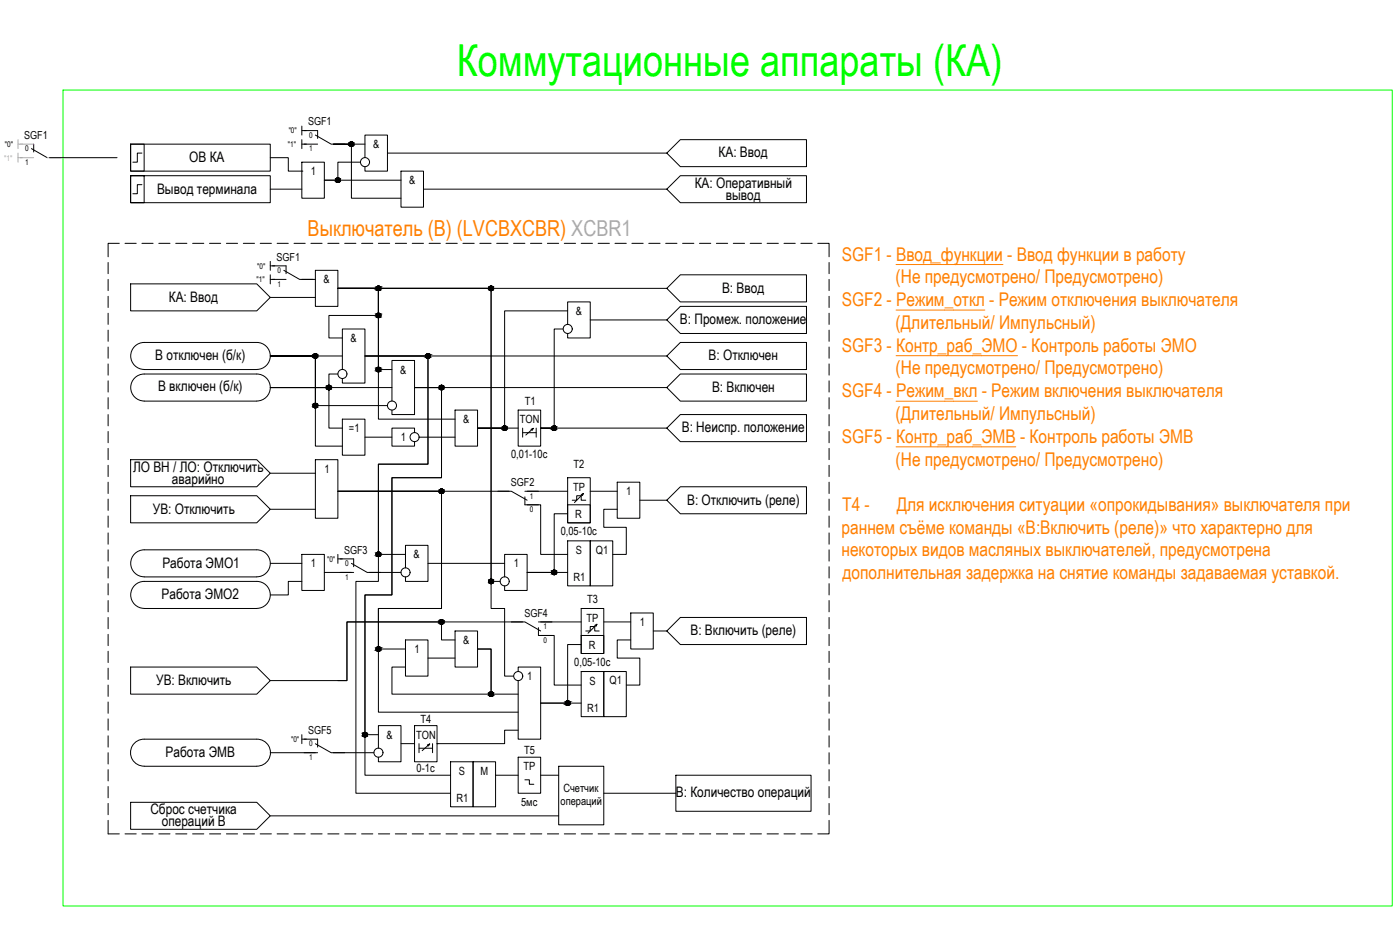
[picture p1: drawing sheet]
<svg xmlns="http://www.w3.org/2000/svg" width="582mm" height="388mm" viewBox="0 0 582 388" stroke-linecap="round" stroke-linejoin="round" font-family="sans-serif">
<defs><g id="words">
<text font-size="18.3" fill="#0f0" x="189.9" y="31.8">Коммутационные аппараты (КА)</text>
<text font-size="9.2" fill="#ff7f00" x="127.9" y="97.9">Выключатель (В) (LVCBXCBR) XCBR1</text>
<g font-size="7.9" fill="#ff7f00">
<text x="350.1" y="108.3">SGF1 - Ввод_функции - Ввод функции в работу</text>
<text x="372.4" y="117.7">(Не предусмотрено/ Предусмотрено)</text>
<text x="350.1" y="127.2">SGF2 - Режим_откл - Режим отключения выключателя</text>
<text x="372.4" y="136.7">(Длительный/ Импульсный)</text>
<text x="350.1" y="146.2">SGF3 - Контр_раб_ЭМО - Контроль работы ЭМО</text>
<text x="372.4" y="155.6">(Не предусмотрено/ Предусмотрено)</text>
<text x="350.1" y="165.1">SGF4 - Режим_вкл - Режим включения выключателя</text>
<text x="372.4" y="174.5">(Длительный/ Импульсный)</text>
<text x="350.1" y="184.1">SGF5 - Контр_раб_ЭМВ - Контроль работы ЭМВ</text>
<text x="372.4" y="193.5">(Не предусмотрено/ Предусмотрено)</text>
<text x="350.2" y="212.3">Т4 -</text>
<text x="372.9" y="212.3">Для исключения ситуации «опрокидывания» выключателя при</text>
<text x="350" y="221.7">раннем съёме команды «В:Включить (реле)» что характерно для</text>
<text x="349.9" y="231.1">некоторых видов масляных выключателей, предусмотрена</text>
<text x="350.4" y="240.5">дополнительная задержка на снятие команды задаваемая уставкой.</text>
</g>
<g font-size="6">
<text x="298.8" y="65.5">КА: Ввод</text>
<text x="78.7" y="67.4">ОВ КА</text>
<text x="288.9" y="77.9">КА: Оперативный</text>
<text x="65.3" y="80.4">Вывод терминала</text>
<text x="301.8" y="83">вывод</text>
<text x="70.2" y="125.4">КА: Ввод</text>
<text x="300.3" y="121.7">В: Ввод</text>
<text x="282.7" y="134.8">В: Промеж. положение</text>
<text x="64.6" y="149.5">В отключен (б/к)</text>
<text x="294.7" y="149.8">В: Отключен</text>
<text x="65.7" y="162.7">В включен (б/к)</text>
<text x="296.1" y="162.9">В: Включен</text>
<text x="283.5" y="179.8">В: Неиспр. положение</text>
<text x="55.3" y="196">ЛО ВН / ЛО: Отключить</text>
<text x="71.5" y="201">аварийно</text>
<text x="285.7" y="209.8">В: Отключить (реле)</text>
<text x="63.5" y="213.5">УВ: Отключить</text>
<text x="67.5" y="236">Работа ЭМО1</text>
<text x="67.2" y="249.1">Работа ЭМО2</text>
<text x="287.1" y="264.1">В: Включить (реле)</text>
<text x="64.9" y="284.7">УВ: Включить</text>
<text x="68.8" y="314.7">Работа ЭМВ</text>
<text x="281.1" y="331.3">В: Количество операций</text>
<text x="62.5" y="338.4">Сброс счетчика</text>
<text x="67.3" y="343.5">операций В</text>
</g>
<g font-size="4.7">
<text x="155.1" y="61.6">&amp;</text>
<text x="129.3" y="72.8">1</text>
<text x="170.1" y="76.5">&amp;</text>
<text x="134.5" y="117.8">&amp;</text>
<text x="239.4" y="130.9">&amp;</text>
<text x="145.8" y="142.2">&amp;</text>
<text x="166.4" y="155.2">&amp;</text>
<text x="218.2" y="168.4">T1</text>
<text x="145.1" y="179.6">=1</text>
<text x="192.6" y="175.9">&amp;</text>
<text x="216.2" y="175.9">TON</text>
<text x="166.8" y="183.4">1</text>
<text x="212.6" y="190.5">0,01-10с</text>
<text x="134.9" y="196.5">1</text>
<text x="238.5" y="194.6">T2</text>
<text x="238.3" y="204">TP</text>
<text x="260.4" y="205.9">1</text>
<text x="239.2" y="215.2">R</text>
<text x="233.2" y="222.4">0,05-10с</text>
<text x="172" y="232.1">&amp;</text>
<text x="239.5" y="230.2">S</text>
<text x="247.8" y="230.1">Q1</text>
<text x="129.3" y="235.8">1</text>
<text x="213.6" y="235.8">1</text>
<text x="238.5" y="241.5">R1</text>
<text x="244.2" y="250.8">T3</text>
<text x="243.9" y="258.3">TP</text>
<text x="266.1" y="260.2">1</text>
<text x="192.6" y="267.7">&amp;</text>
<text x="244.9" y="269.6">R</text>
<text x="172.4" y="271.4">1</text>
<text x="238.8" y="276.7">0,05-10с</text>
<text x="219.2" y="282.7">1</text>
<text x="245.1" y="284.6">S</text>
<text x="253.4" y="284.4">Q1</text>
<text x="244.1" y="295.8">R1</text>
<text x="174.8" y="300.5">T4</text>
<text x="160.7" y="307.1">&amp;</text>
<text x="173.1" y="307.1">TON</text>
<text x="217.9" y="313.6">T5</text>
<text x="173.2" y="321.1">0-1с</text>
<text x="190.8" y="322">S</text>
<text x="199.8" y="322">М</text>
<text x="217.7" y="320.2">TP</text>
<text x="234.3" y="329.1">Счетчик</text>
<text x="189.8" y="333.3">R1</text>
<text x="216.7" y="335.1">5мс</text>
<text x="233.1" y="334.7">операций</text>
</g>
<g font-size="4.6">
<text x="128.1" y="52.2">SGF1</text>
<text x="10.1" y="57.8">SGF1</text>
<text x="115" y="108.4">SGF1</text>
<text x="212.4" y="202.1">SGF2</text>
<text x="143.1" y="230.2">SGF3</text>
<text x="218.1" y="256.4">SGF4</text>
<text x="128.1" y="305.1">SGF5</text>
</g>
<g font-size="3.3">
<text x="120.1" y="55.5">&quot;0&quot;</text>
<text x="128.5" y="57.3">0</text>
<text x="2" y="61.1">&quot;0&quot;</text>
<text x="10.5" y="63">0</text>
<text x="119.8" y="61.3">&quot;1&quot;</text>
<text x="128.5" y="63">1</text>
<text x="10.5" y="68.6">1</text>
<text x="107" y="111.7">&quot;0&quot;</text>
<text x="115.4" y="113.5">0</text>
<text x="106.7" y="117.4">&quot;1&quot;</text>
<text x="115.4" y="119.2">1</text>
<text x="220.3" y="207.2">1</text>
<text x="220.3" y="212.9">0</text>
<text x="136" y="233.4">&quot;0&quot;</text>
<text x="143.5" y="235.3">0</text>
<text x="143.5" y="241">1</text>
<text x="226" y="261.5">1</text>
<text x="226" y="267.2">0</text>
<text x="121" y="308.4">&quot;0&quot;</text>
<text x="128.5" y="310.3">0</text>
<text x="128.5" y="315.9">1</text>
</g>
<text font-size="3.3" fill="#f0f" x="1.7" y="66.9">&quot;1&quot;</text>
</g></defs>
<!-- layer: 0 -->
<g fill="none" stroke="#000" stroke-width=".42">
<path d="M54.3 59.9h58.1v11.2h-58.1zM54.3 59.9h5.6v11.2h-5.6zM125.5 52.4v3.7M125.5 58v3.8M125.5 54.3h1.9M125.5 59.9h1.9M151.8 59.9h-13.2h7.5v22.5h20.7M20.6 65.5h28.1M54.3 73v11.2h5.6v-11.2h-5.6h58.1v11.2h-58.1zM59 63.6h-1.9v3.8h-1.9M59 76.8h-1.9v3.7h-1.9M112.4 65.5h7.5v5.6h5.6"/>
<path d="M112.4 78.6h13.1M125.5 71.1h.1M125.5 67.4h9.4v15h-9.4zM149.9 67.4h-9.4v7.5h-5.6h31.9M151.8 65.5v-9.4h9.3v15h-9.3v-1.8M161.1 63.6h116.2M166.8 71.1h9.3v15h-9.3zM176.1 78.6h101.2M277.3 63.6l5.6-5.6h52.5v11.3h-52.5zM277.3 78.6l5.6-5.6h52.5v11.2h-52.5zM45 109.1v4.7M45 116.1v4.7"/>
<path d="M49.6 101.1h-4.6v5.6M52 101.1h4.6M54.3 118h52.5l5.6 5.6-5.6 5.6h-52.5zM59 101.1h4.7M66 101.1h4.7M73.1 101.1h4.6M80.1 101.1h4.7M87.1 101.1h4.7M94.1 101.1h4.7M101.2 101.1h4.6M108.2 101.1h4.7M112.4 108.6v3.8"/>
<path d="M112.4 114.2v3.8M112.4 110.5h1.9M112.4 116.1h1.9M115.2 101.1h4.7M122.3 101.1h4.6M125.5 116.1h5.6M129.3 101.1h4.6M131.1 112.4h9.4v14.9h-9.4zM136.3 101.1h4.7M140.5 119.9h63.7v121.7h3.8M140.5 119.9h63.7v133h5.6v28.1h3.8M140.5 119.9h16.9v11.2h-20.6v9.4h5.6"/>
<path d="M140.5 119.9h16.9v33.7h5.6M140.5 119.9h16.9v54.3h31.8M140.5 119.9h136.8M143.3 101.1h4.7M150.4 101.1h4.6M157.4 101.1h4.7M164.4 101.1h4.7M171.4 101.1h4.7M178.4 101.1h4.7M185.5 101.1h4.7M192.5 101.1h4.7M199.5 101.1h4.7"/>
<path d="M206.5 101.1h4.7M213.6 101.1h4.7M220.6 101.1h4.7M227.6 101.1h4.7M234.7 101.1h4.7M241.7 101.1h4.7M248.7 101.1h4.7M255.7 101.1h4.7M262.8 101.1h4.7M269.8 101.1h4.7M276.8 101.1h4.7M277.3 119.9l5.6-5.7h52.5v11.3h-52.5z"/>
<path d="M283.8 101.1h4.7M290.9 101.1h4.7M297.9 101.1h4.7M304.9 101.1h4.7M312 101.1h4.7M319 101.1h4.7M326 101.1h4.7M333 101.1h4.7M340.1 101.1h4.7v5.6M344.8 109.1v4.7M344.8 116.1v4.7M45 123.2v4.6"/>
<path d="M45 130.2v4.6M45 137.2v4.7M112.4 123.6h18.7M234.2 136.7h-3.7v41.2h-5.7h52.5M236.1 134.8v-9.3h9.3v15h-9.3v-1.9M236.1 129.2h-26.3v48.7h-11.2h16.9M245.4 133h31.9M277.3 133l5.6-5.7h52.5v11.3h-52.5zM344.8 123.2v4.6M344.8 130.2v4.6M344.8 137.2v4.7M45 144.2v4.7"/>
<path d="M45 151.3v4.6M45 158.3v4.6M56 144l2.2-1.4 1.7-.3h46.9a5.6 5.6 0 0 1 5.6 5.6 5.6 5.6 0 0 1-5.6 5.6h-46.8a5.6 5.6 0 0 1-5.2-3.4 5.6 5.6 0 0 1 1.2-6.1zM112.4 148h30M140.5 155.5h-3.7v5.6h-24.4h50.6M142.4 153.6v-16.9h9.4v22.5h-9.4v-1.9M151.8 148h26.2v44.9h-20.6v48.7h-9.4v88.1h39.4M151.8 148h26.2v44.9h-20.6v37.5h11.2M151.8 148h125.5M277.3 148l5.6-5.7h52.5v11.3h-52.5zM344.8 144.2v4.7M344.8 151.3v4.6"/>
<path d="M344.8 158.3v4.6M45 165.3v4.7M45 172.3v4.7M45 179.3v4.7M59.9 166.7h46.9M60 166.7a5.6 5.6 0 0 1-5.6-5.6 5.6 5.6 0 0 1 5.5-5.6h46.9a5.6 5.6 0 0 1 5.6 5.6 5.6 5.6 0 0 1-5.6 5.6M112.4 161.1h24.4v16.8h5.6M142.4 174.2h9.4v15h-9.4zM161.1 168.6h-30v-20.6h-18.7h18.7v37.4h11.3M163 166.7v-16.9h9.4v22.5h-9.4v-1.9M172.4 161.1h11.2v37.4h-20.6v48.8h-11.2v74.9h35.6M172.4 179.8v-1.9h-9.4v7.5h9.4v-1.8"/>
<path d="M172.4 161.1h11.2v37.4h-20.6v48.8h-11.2v58.1h5.6M172.4 161.1h104.9M189.2 170.4h9.4v15h-9.4zM215.5 170.4h9.3v15h-9.3zM217.3 177.9v3.8M217.3 179.8h5.7M220.8 178.4l1-.4-3.1 2.8M221.8 178l-.5 .9M223 177.9v3.8M224.8 177.9h.1M277.3 161.1l5.6-5.6h52.5v11.2h-52.5zM277.3 177.9l5.6-5.6h52.5v11.3h-52.5z"/>
<path d="M344.8 165.3v4.7M344.8 172.3v4.7M344.8 179.3v4.7M45 186.4v4.7M45 193.4v4.7M54.3 191.1h52.5l5.6 5.6-5.6 5.6h-52.5zM112.4 196.7h18.7M131.1 191.1h9.4v24.3h-9.4zM151.8 181.7h11.2M174.2 181.7h15M236.1 198.5h9.3v18.8h-9.3zM344.8 186.4v4.7"/>
<path d="M344.8 193.4v4.7M45 200.4v4.7M45 207.4v4.7M45 214.5v4.7M54.3 206h52.5l5.6 5.7-5.6 5.6h-52.5zM112.4 211.7h18.7M140.5 204.2h43.1v48.7h-26.2v16.9h11.2M140.5 204.2h43.1v48.7h-26.2v43.1h58.1M140.5 204.2h71.2M219.2 209.8h5.6v20.6h11.3M219.2 204.2h16.9M236.1 209.8h9.3v7.5h-9.3z"/>
<path d="M236.1 213.5h-5.6v24.4h-11.3h16.9M238 207.9h1.8v-1.9h1.9v1.9h1.9M241.7 205.6l.9-.5-.4 .9M242.6 205.1l-3.7 3.8M245.4 204.2h11.3M256.7 211.7h-5.6v7.5h9.3v11.2h-5.6M256.7 200.4h9.4v15h-9.4zM266.1 207.9h11.2M277.3 207.9l5.6-5.6h52.5v11.2h-52.5zM344.8 200.4v4.7M344.8 207.4v4.7M344.8 214.5v4.7"/>
<path d="M45 221.5v4.7M45 228.5v4.7M45 235.5v4.7M56 230.2l2.2-1.4 1.7-.3h46.9a5.6 5.6 0 0 1 5.6 5.6 5.6 5.6 0 0 1-5.6 5.6h-46.8a5.6 5.6 0 0 1-5.2-3.4 5.6 5.6 0 0 1 1.2-6.1zM112.4 234.2h13.1M125.5 230.4h9.4v15h-9.4zM134.9 237.9h11.2M140.5 230.4v3.8M140.5 232.3h1.9M153.6 237.9h13.2M168.6 236v-9.3h9.4v14.9h-9.4v-1.8M178 234.2h31.8"/>
<path d="M209.8 239.8v-9.4h9.4v15h-9.4v-1.9M236.1 224.8h9.3v18.7h-9.3zM245.4 224.8h9.4v18.7h-9.4zM344.8 221.5v4.7M344.8 228.5v4.7M344.8 235.5v4.7M45 242.6v4.7M45 249.6v4.7M45 256.6v4.7M59.9 252.9h46.9M60 252.9a5.6 5.6 0 0 1-5.6-5.6 5.6 5.6 0 0 1 5.5-5.7h46.9a5.6 5.6 0 0 1 5.6 5.7 5.6 5.6 0 0 1-5.6 5.6M125.5 241.6h-5.6v5.7h-7.5"/>
<path d="M217.3 258.5h-73v24.4h-31.9M224.8 258.5h16.9M241.7 252.9h9.4v18.7h-9.4zM247.3 259.9l.9-.4-.4 .9M248.2 259.5l-3.7 3.7M251.1 258.5h11.2M262.3 254.8h9.4v15h-9.4zM344.8 242.6v4.7M344.8 249.6v4.7M344.8 256.6v4.7M45 263.7v4.7M45 270.7v4.7"/>
<path d="M45 277.7v4.7M54.3 277.2h52.5l5.6 5.7-5.6 5.6h-52.5zM168.6 277.2h-5.6v11.3h41.2v-18.7h-5.6h5.6v18.7h11.3M168.6 266h9.4v15h-9.4zM178 273.5h11.2M189.2 266h-5.6v-7.5h-39.3v24.4h-3.8M189.2 262.3h9.4v14.9h-9.4zM215.5 279.1v-1.9h9.3v30h-9.3v-24.3M224.8 264.1h5.7v20.6h11.2M241.7 264.1h9.4v7.5h-9.4zM241.7 267.9h-5.6v24.3h-11.3h16.9M241.7 279.1h9.4v18.8h-9.4z"/>
<path d="M243.6 262.3h1.8v-1.9h1.9v1.9h1.9M251.1 279.1h9.3v18.8h-9.3zM262.3 266h-5.6v7.5h9.4v11.2h-5.7M271.7 262.3h5.6M277.3 262.3l5.6-5.7h52.5v11.3h-52.5zM344.8 263.7v4.7M344.8 270.7v4.7M344.8 277.7v4.7M45 284.7v4.7M45 291.8v4.7M45 298.8v4.7M344.8 284.7v4.7"/>
<path d="M344.8 291.8v4.7M344.8 298.8v4.7M45 305.8v4.7M45 312.8v4.7M45 319.9v4.7M56 308.8l1.8-1.2 2.1-.4h46.9a5.6 5.6 0 0 1 5.7 5.6 5.6 5.6 0 0 1-5.7 5.6h-46.8a5.6 5.6 0 0 1-5.3-3.4 5.6 5.6 0 0 1 1.3-6.2zM112.4 312.8h18.7M125.5 305.4v3.7M125.5 307.2h1.9M138.6 312.8h16.9M157.4 311v-9.4h9.4v15h-9.4v-1.9M166.8 309.1h5.6"/>
<path d="M172.4 301.6h9.3v15h-9.3zM174.2 309.1v3.7M174.2 311h5.7M177.7 309.6l1-.4-3.1 2.8M178.7 309.2l-.5 .9M179.9 309.1v3.7M181.7 309.1h.1M187.4 316.6h9.3v18.7h-9.3zM196.7 316.6h9.4v18.7h-9.4zM215.5 314.7h9.3v15h-9.3zM215.5 303.5h-5.7v5.6h-28.1M232.3 318.5h18.8v24.3h-18.8z"/>
<path d="M344.8 305.8v4.7M344.8 312.8v4.7M344.8 319.9v4.7M45 326.9v4.7M45 333.9v4.7M54.3 333.5h52.5l5.6 5.6-5.6 5.6h-52.5zM112.4 339.1h119.9M206.1 322.2h9.4M218.3 324.1h1.8v1.9h1.9M224.8 322.2h7.5M251.1 329.7h30M281.1 322.2h56.2v15h-56.2z"/>
<path d="M344.8 326.9v4.7M344.8 333.9v4.7M45 341v5.6h4.6M52 346.6h4.6M59 346.6h4.7M66 346.6h4.7M73.1 346.6h4.6M80.1 346.6h4.7M87.1 346.6h4.7M94.1 346.6h4.7M101.2 346.6h4.6M108.2 346.6h4.7"/>
<path d="M115.2 346.6h4.7M122.3 346.6h4.6M129.3 346.6h4.6M136.3 346.6h4.7M143.3 346.6h4.7M150.4 346.6h4.6M157.4 346.6h4.7M164.4 346.6h4.7M171.4 346.6h4.7M178.4 346.6h4.7M185.5 346.6h4.7M192.5 346.6h4.7"/>
<path d="M199.5 346.6h4.7M206.5 346.6h4.7M213.6 346.6h4.7M220.6 346.6h4.7M227.6 346.6h4.7M234.7 346.6h4.7M241.7 346.6h4.7M248.7 346.6h4.7M255.7 346.6h4.7M262.8 346.6h4.7M269.8 346.6h4.7M276.8 346.6h4.7"/>
<path d="M283.8 346.6h4.7M290.9 346.6h4.7M297.9 346.6h4.7M304.9 346.6h4.7M312 346.6h4.7M319 346.6h4.7M326 346.6h4.7M333 346.6h4.7M344.8 341v5.6h-4.7"/>
<circle cx="146.2" cy="59.9" r=".95"/>
<circle cx="140.5" cy="74.9" r=".95"/>
<circle cx="151.8" cy="67.4" r="1.88"/>
<circle cx="157.4" cy="119.8" r=".95"/>
<circle cx="204.2" cy="119.8" r=".95"/>
<circle cx="157.4" cy="131.1" r=".95"/>
<circle cx="236.1" cy="136.7" r="1.88"/>
<circle cx="131.2" cy="147.9" r=".95"/>
<circle cx="142.4" cy="155.4" r="1.88"/>
<circle cx="157.4" cy="153.6" r=".95"/>
<circle cx="178" cy="147.9" r=".95"/>
<circle cx="131.2" cy="168.6" r=".95"/>
<circle cx="136.8" cy="161.1" r=".95"/>
<circle cx="163" cy="168.6" r="1.88"/>
<circle cx="183.6" cy="161.1" r=".95"/>
<circle cx="209.9" cy="177.9" r=".95"/>
<circle cx="230.5" cy="177.9" r=".95"/>
<circle cx="172.4" cy="181.7" r="1.88"/>
<circle cx="183.6" cy="204.2" r=".95"/>
<circle cx="157.4" cy="230.4" r=".95"/>
<circle cx="168.6" cy="237.9" r="1.88"/>
<circle cx="230.5" cy="237.9" r=".95"/>
<circle cx="183.6" cy="258.5" r=".95"/>
<circle cx="204.2" cy="241.6" r=".95"/>
<circle cx="209.9" cy="241.6" r="1.88"/>
<circle cx="157.4" cy="269.7" r=".95"/>
<circle cx="204.2" cy="288.5" r=".95"/>
<circle cx="215.5" cy="281" r="1.88"/>
<circle cx="236.1" cy="292.2" r=".95"/>
<circle cx="151.8" cy="305.3" r=".95"/>
<circle cx="157.4" cy="312.8" r="1.88"/>
</g>
<path d="M26.2 37.4h552.8v339.2h-552.8z" fill="none" stroke="#0f0" stroke-width=".42"/>
<path d="M372.6 109.9h44.5M372.6 128.9h36.9M372.6 147.8h50.5M372.6 166.8h33.8M372.6 185.7h49.8" fill="none" stroke="#ff7f00" stroke-width=".42"/>
<g fill="none" stroke="#000" stroke-width=".42">
<path d="M14 59.9v3.3M126.4 54.3h5.7v3.2M126.4 59.9h5.7M131.1 56.1l6.6 3.8h5.6M13.1 61.8l6.5 3.7M113.3 110.5h5.7v3.3M113.3 116.1h5.7M118 112.4l6.6 3.7h5.6M207 204.2h5.6l6.6 3.7M218.3 206.5v3.3h5.6M218.3 204.2h5.6M141.4 232.3h5.7v3.2"/>
<path d="M141.4 237.9h5.7M146.1 234.2l6.6 3.7h5.6M212.6 258.5h5.7l6.5 3.8M223.9 258.5h5.6M223.9 260.9v3.2h5.6M126.4 307.2h5.7v3.3M126.4 312.8h5.7M131.1 309.1l6.6 3.7h5.6"/>
</g>
<!-- layer: 0 -->
<g fill="#000" stroke="#000" stroke-width=".42">
<path d="M146 59h.2zM140.3 75.8h.4zM140.4 74h.2zM145.9 60.8h.4zM157.2 118.9h.3zM204.1 118.9h.2zM157.2 120.8h.4zM157.2 132h.4zM157.2 130.2h.3zM204 120.8h.4zM130.9 148.9h.5zM131 147h.2z"/>
<path d="M157.2 154.5h.4zM157.2 152.7h.3zM177.8 148.9h.4zM177.8 147h.3zM130.9 169.5h.5zM131 167.6h.2zM136.6 162h.4zM136.6 160.2h.3zM183.4 162h.4zM183.5 160.2h.2zM209.6 178.9h.5zM209.7 177h.2z"/>
<path d="M230.3 178.9h.4zM230.3 177h.2zM183.4 205.1h.4zM183.5 203.2h.2zM157.2 231.3h.4zM157.2 229.5h.3zM230.3 238.8h.4zM230.3 237h.2zM183.4 259.4h.4zM183.5 257.6h.2zM204 242.6h.4zM204.1 240.7h.2z"/>
<path d="M157.2 270.7h.4zM157.2 268.8h.3zM204 289.4h.4zM204.1 287.6h.2zM235.9 293.2h.4zM235.9 291.3h.3zM151.6 306.2h.4zM151.6 304.4h.2z"/>
<path d="M146 59h.3zM145.9 59h.4z"/>
<path d="M145.9 59h.5zM145.8 59h.6z"/>
<path d="M145.8 59l.7 .1zM145.8 59.1h.7z"/>
<path d="M145.8 59.1h.8zM145.7 59.1h.9z"/>
<path d="M145.7 59.1h1zM145.6 59.1h1.1z"/>
<path d="M145.6 59.1l1.1 .1zM145.5 59.2h1.2z"/>
<path d="M145.5 59.2l1.3 .1zM145.5 59.2l1.3 .1z"/>
<path d="M145.5 59.3h1.4zM145.5 59.3h1.4z"/>
<path d="M145.4 59.3l1.5 .1zM145.3 59.4h1.6z"/>
<path d="M145.3 59.4l1.6 .1zM145.3 59.4l1.6 .1z"/>
<path d="M145.3 59.5l1.7 .1zM145.3 59.5l1.7 .1z"/>
<path d="M145.2 59.6l1.8 .1zM145.2 59.6l1.8 .1z"/>
<path d="M145.2 59.7h1.9zM145.2 59.7h1.9z"/>
<path d="M145.2 59.7l1.9 .1zM145.2 59.7l1.9 .1z"/>
<path d="M145.2 59.8l1.9 .1zM145.2 59.8l1.9 .1z"/>
<path d="M145.2 59.9l1.9 .1zM145.2 59.9l1.9 .1z"/>
<path d="M145.2 60l1.9 .1zM145.2 60l1.9 .1z"/>
<path d="M140.3 75.8h.3zM140.4 75.8h.2z"/>
<path d="M140.4 74h.3zM140.3 74h.4z"/>
<path d="M140.3 74h.5zM140.2 74h.6z"/>
<path d="M140.2 74h.7zM140.1 74h.8z"/>
<path d="M140.2 75.8h.6zM140.2 75.8h.5z"/>
<path d="M140.1 74l.9 .1zM140 74.1h1z"/>
<path d="M140.1 75.7h.8zM140.1 75.7l.7 .1z"/>
<path d="M140 74.1h1.1zM140 74.1h1.1z"/>
<path d="M140 75.7h1zM140 75.7h.9z"/>
<path d="M140 74.1l1.1 .1zM140 74.1l1.1 .1z"/>
<path d="M140 75.7h1.1zM140 75.7h1z"/>
<path d="M139.9 74.2l1.3 .1zM139.9 74.2l1.3 .1z"/>
<path d="M139.9 75.6h1.2zM139.9 75.6l1.2 .1z"/>
<path d="M139.8 74.3h1.4zM139.8 74.3h1.4z"/>
<path d="M139.8 75.5h1.4zM139.8 75.5l1.3 .1z"/>
<path d="M139.8 74.3l1.5 .1zM139.8 74.3l1.5 .1z"/>
<path d="M139.8 75.5h1.4zM139.8 75.5h1.4z"/>
<path d="M139.7 74.4l1.7 .1zM139.7 74.4l1.7 .1z"/>
<path d="M139.7 75.4h1.6zM139.7 75.4l1.5 .1z"/>
<path d="M139.7 74.5l1.7 .1zM139.7 74.5l1.7 .1z"/>
<path d="M139.7 75.3h1.7zM139.7 75.3l1.6 .1z"/>
<path d="M139.7 74.6h1.7zM139.7 74.6h1.7z"/>
<path d="M139.6 74.6l1.8 .1zM139.6 74.6l1.8 .1z"/>
<path d="M139.6 75.1l1.8 .1zM139.6 75.1l1.8 .1z"/>
<path d="M139.7 75.2h1.7zM139.7 75.2l1.7 .1z"/>
<path d="M139.6 74.7l1.8 .1zM139.6 74.7l1.8 .1z"/>
<path d="M139.6 74.8l1.8 .1zM139.6 74.8l1.8 .1z"/>
<path d="M139.6 74.9l1.8 .1zM139.6 74.9l1.8 .1z"/>
<path d="M139.6 75l1.8 .1zM139.6 75l1.8 .1z"/>
<path d="M139.6 75.1h1.8zM139.6 75.1h1.8z"/>
<path d="M145.9 60.8h.3zM146 60.8h.2z"/>
<path d="M145.8 60.8h.6zM145.8 60.8h.5z"/>
<path d="M145.8 60.8h.7zM145.8 60.8h.6z"/>
<path d="M145.7 60.7h.9zM145.7 60.7l.8 .1z"/>
<path d="M145.6 60.7h1.1zM145.6 60.7h1z"/>
<path d="M145.5 60.6h1.2zM145.5 60.6l1.2 .1z"/>
<path d="M145.5 60.5h1.3zM145.5 60.5l1.2 .1z"/>
<path d="M145.4 60.5h1.5zM145.4 60.5h1.4z"/>
<path d="M145.3 60.3l1.6 .1zM145.3 60.3l1.6 .1z"/>
<path d="M145.3 60.4h1.6zM145.3 60.4l1.6 .1z"/>
<path d="M145.2 60.2h1.8zM145.2 60.2l1.7 .1z"/>
<path d="M145.2 60.2h1.8zM145.2 60.2h1.8z"/>
<path d="M145.2 60.1h1.9zM145.2 60.1l1.8 .1z"/>
<path d="M157.2 118.9l.4 .1zM157.2 118.9l.4 .1z"/>
<path d="M157.2 119h.4zM157.1 119h.5z"/>
<path d="M157.1 119h.7zM157.1 119h.7z"/>
<path d="M157 119h.8zM156.9 119h.9z"/>
<path d="M156.9 119l1 .1zM156.9 119l1 .1z"/>
<path d="M156.8 119.1h1.2zM156.8 119.1h1.2z"/>
<path d="M156.8 119.1l1.3 .1zM156.8 119.1l1.3 .1z"/>
<path d="M156.7 119.2l1.4 .1zM156.6 119.3h1.5z"/>
<path d="M156.6 119.3h1.6zM156.6 119.3h1.6z"/>
<path d="M156.6 119.3l1.6 .1zM156.6 119.3l1.6 .1z"/>
<path d="M156.5 119.4l1.7 .1zM156.5 119.4l1.7 .1z"/>
<path d="M156.5 119.5l1.8 .1zM156.5 119.5l1.8 .1z"/>
<path d="M156.5 119.6l1.8 .1zM156.5 119.6l1.8 .1z"/>
<path d="M156.5 119.7l1.8 .1zM156.5 119.7l1.8 .1z"/>
<path d="M156.4 119.8l1.9 .1zM156.4 119.8l1.9 .1z"/>
<path d="M156.4 119.9l1.9 .1zM156.4 119.9l1.9 .1z"/>
<path d="M156.4 119.9h1.9zM156.4 119.9h1.9z"/>
<path d="M204.1 118.9l.3 .1zM204 119h.4z"/>
<path d="M204 119h.5zM203.9 119h.6z"/>
<path d="M203.9 119h.7zM203.8 119h.8z"/>
<path d="M203.8 119h.9zM203.8 119h.9z"/>
<path d="M203.8 119l1 .1zM203.7 119.1h1.1z"/>
<path d="M203.7 119.1h1.1zM203.7 119.1h1.1z"/>
<path d="M203.6 119.1l1.3 .1zM203.6 119.1l1.3 .1z"/>
<path d="M203.5 119.2l1.4 .1zM203.5 119.2l1.4 .1z"/>
<path d="M203.5 119.3h1.5zM203.5 119.3h1.5z"/>
<path d="M203.5 119.3l1.6 .1zM203.5 119.3l1.6 .1z"/>
<path d="M203.4 119.4l1.7 .1zM203.4 119.4l1.7 .1z"/>
<path d="M203.4 119.5l1.7 .1zM203.4 119.5l1.7 .1z"/>
<path d="M203.3 119.6l1.8 .1zM203.3 119.6l1.8 .1z"/>
<path d="M203.3 119.7l1.8 .1zM203.3 119.7l1.8 .1z"/>
<path d="M203.3 119.8l1.8 .1zM203.3 119.8l1.8 .1z"/>
<path d="M203.3 119.9h1.8zM203.3 119.9h1.8z"/>
<path d="M203.3 119.9l1.8 .1zM203.3 119.9l1.8 .1z"/>
<path d="M157.2 120.8h.3zM157.2 120.8h.3z"/>
<path d="M157.2 132h.3zM157.2 132h.3z"/>
<path d="M157.2 130.2h.4zM157.2 130.2h.4z"/>
<path d="M157.2 130.2h.4zM157.1 130.2h.5z"/>
<path d="M157.1 120.7h.5zM157.1 120.7l.5 .1z"/>
<path d="M157.1 130.2l.7 .1zM157.1 130.2l.7 .1z"/>
<path d="M157.1 132h.5zM157.1 132h.5z"/>
<path d="M157 120.7h.8zM157 120.7h.6z"/>
<path d="M157 130.3h.8zM156.9 130.3h.9z"/>
<path d="M157 132h.8zM157 132h.6z"/>
<path d="M156.9 120.7h.9zM156.9 120.7h.9z"/>
<path d="M156.9 130.3l1 .1zM156.9 130.3l1 .1z"/>
<path d="M156.9 131.9h.9zM156.9 131.9l.9 .1z"/>
<path d="M156.8 120.6h1.1zM156.8 120.6l1 .1z"/>
<path d="M156.8 130.4h1.2zM156.8 130.4h1.2z"/>
<path d="M156.8 131.9h1.1zM156.8 131.9h1z"/>
<path d="M156.8 120.6h1.2zM156.8 120.6h1.1z"/>
<path d="M156.8 130.4h1.3zM156.8 130.4h1.3z"/>
<path d="M156.8 131.8h1.2zM156.8 131.8l1.1 .1z"/>
<path d="M156.7 120.5h1.4zM156.7 120.5l1.3 .1z"/>
<path d="M156.7 130.4l1.4 .1zM156.7 130.4l1.4 .1z"/>
<path d="M156.7 131.7h1.4zM156.7 131.7l1.3 .1z"/>
<path d="M156.6 120.4h1.5zM156.6 120.4l1.5 .1z"/>
<path d="M156.6 130.5l1.6 .1zM156.6 130.5l1.6 .1z"/>
<path d="M156.6 131.7h1.5zM156.6 131.7h1.5z"/>
<path d="M156.6 120.4h1.6zM156.6 120.4h1.5z"/>
<path d="M156.6 130.6l1.6 .1zM156.6 130.6l1.6 .1z"/>
<path d="M156.6 131.6h1.6zM156.6 131.6l1.5 .1z"/>
<path d="M156.5 120.3h1.7zM156.5 120.3l1.7 .1z"/>
<path d="M156.5 130.7h1.7zM156.5 130.7h1.7z"/>
<path d="M156.5 131.5h1.7zM156.5 131.5l1.7 .1z"/>
<path d="M156.5 120.2h1.7zM156.5 120.2l1.7 .1z"/>
<path d="M156.5 130.7l1.8 .1zM156.5 130.7l1.8 .1z"/>
<path d="M156.5 131.5h1.7zM156.5 131.5h1.7z"/>
<path d="M156.5 120l1.8 .1zM156.5 120l1.8 .1z"/>
<path d="M156.5 120.1h1.8zM156.5 120.1l1.7 .1z"/>
<path d="M156.5 130.8l1.8 .1zM156.5 130.8l1.8 .1z"/>
<path d="M156.5 130.9l1.8 .1zM156.5 130.9l1.8 .1z"/>
<path d="M156.4 131l1.9 .1zM156.4 131l1.9 .1z"/>
<path d="M156.4 131.2l1.9 .1zM156.4 131.2l1.9 .1z"/>
<path d="M156.5 131.3l1.8 .1zM156.5 131.3l1.8 .1z"/>
<path d="M156.5 131.4h1.8zM156.5 131.4l1.7 .1z"/>
<path d="M156.4 131.1h1.9zM156.4 131.1l1.9 .1z"/>
<path d="M204 120.8h.3zM204.1 120.8h.2z"/>
<path d="M203.9 120.7h.6zM203.9 120.7l.5 .1z"/>
<path d="M203.8 120.7h.8zM203.8 120.7h.7z"/>
<path d="M203.8 120.7h.9zM203.8 120.7h.8z"/>
<path d="M203.7 120.6h1.1zM203.7 120.6l1 .1z"/>
<path d="M203.6 120.6h1.2zM203.6 120.6h1.2z"/>
<path d="M203.5 120.5h1.4zM203.5 120.5l1.3 .1z"/>
<path d="M203.5 120.4h1.4zM203.5 120.4l1.4 .1z"/>
<path d="M203.5 120.4h1.5zM203.5 120.4h1.4z"/>
<path d="M203.4 120.3h1.7zM203.4 120.3l1.6 .1z"/>
<path d="M203.3 120.1l1.8 .1zM203.3 120.1l1.8 .1z"/>
<path d="M203.4 120.2h1.7zM203.4 120.2l1.7 .1z"/>
<path d="M203.3 120h1.8zM203.3 120l1.8 .1z"/>
<path d="M130.9 148.9h.3zM131 148.9h.2z"/>
<path d="M131 147l.4 .1zM130.9 147.1h.5z"/>
<path d="M130.9 147.1h.5zM130.9 147.1h.5z"/>
<path d="M130.9 147.1h.6zM130.8 147.1h.7z"/>
<path d="M130.9 148.9h.5zM130.9 148.9h.5z"/>
<path d="M130.8 147.1l.8 .1zM130.7 147.2h.9z"/>
<path d="M130.8 148.8h.7zM130.8 148.8l.6 .1z"/>
<path d="M130.7 147.2h1zM130.6 147.2h1.1z"/>
<path d="M130.7 148.8h.9zM130.7 148.8h.8z"/>
<path d="M130.6 147.2h1.1zM130.5 147.2h1.2z"/>
<path d="M130.6 148.7h1.1zM130.6 148.7l1 .1z"/>
<path d="M130.5 147.2l1.3 .1zM130.5 147.2l1.3 .1z"/>
<path d="M130.5 148.7h1.2zM130.5 148.7h1.2z"/>
<path d="M130.5 147.3l1.4 .1zM130.4 147.4h1.5z"/>
<path d="M130.5 148.6h1.3zM130.5 148.6l1.2 .1z"/>
<path d="M130.4 147.4l1.5 .1zM130.4 147.4l1.5 .1z"/>
<path d="M130.4 148.6h1.5zM130.4 148.6h1.4z"/>
<path d="M130.3 147.5h1.7zM130.3 147.5h1.7z"/>
<path d="M130.3 148.5h1.6zM130.3 148.5l1.6 .1z"/>
<path d="M130.3 147.5l1.7 .1zM130.3 147.5l1.7 .1z"/>
<path d="M130.3 148.4h1.7zM130.3 148.4l1.6 .1z"/>
<path d="M130.3 147.6l1.7 .1zM130.3 147.6l1.7 .1z"/>
<path d="M130.3 148.3h1.7zM130.3 148.3l1.7 .1z"/>
<path d="M130.3 147.7l1.8 .1zM130.3 147.7l1.8 .1z"/>
<path d="M130.3 148.2h1.7zM130.3 148.2l1.7 .1z"/>
<path d="M130.2 147.8l1.9 .1zM130.2 147.8l1.9 .1z"/>
<path d="M130.2 147.9l1.9 .1zM130.2 147.9l1.9 .1z"/>
<path d="M130.2 148h1.9zM130.2 148h1.9z"/>
<path d="M130.2 148l1.9 .1zM130.2 148l1.9 .1z"/>
<path d="M130.2 148.1h1.9zM130.2 148.1l1.8 .1z"/>
<path d="M157.2 154.5h.3zM157.2 154.5h.3z"/>
<path d="M157.2 152.7h.4zM157.2 152.7h.4z"/>
<path d="M157.2 152.7h.4zM157.1 152.7h.5z"/>
<path d="M157.1 152.7h.7zM157.1 152.7h.7z"/>
<path d="M157.1 154.5h.5zM157.1 154.5h.5z"/>
<path d="M157 152.7l.8 .1zM156.9 152.8h.9z"/>
<path d="M157 154.4h.8zM157 154.4l.6 .1z"/>
<path d="M156.9 152.8h1zM156.9 152.8h1z"/>
<path d="M156.9 154.4h.9zM156.9 154.4h.9z"/>
<path d="M156.8 152.8l1.2 .1zM156.8 152.9h1.2z"/>
<path d="M156.8 154.4h1.1zM156.8 154.4h1z"/>
<path d="M156.8 152.9l1.3 .1zM156.8 152.9l1.3 .1z"/>
<path d="M156.8 154.3h1.2zM156.8 154.3l1.1 .1z"/>
<path d="M156.7 153h1.4zM156.6 153h1.5z"/>
<path d="M156.7 154.2h1.4zM156.7 154.2l1.3 .1z"/>
<path d="M156.6 153l1.6 .1zM156.6 153l1.6 .1z"/>
<path d="M156.6 154.2h1.5zM156.6 154.2h1.5z"/>
<path d="M156.6 153.1l1.6 .1zM156.6 153.1l1.6 .1z"/>
<path d="M156.6 154.1h1.6zM156.6 154.1l1.5 .1z"/>
<path d="M156.5 153.2l1.7 .1zM156.5 153.2l1.7 .1z"/>
<path d="M156.5 154h1.7zM156.5 154l1.7 .1z"/>
<path d="M156.5 153.3h1.8zM156.5 153.3h1.8z"/>
<path d="M156.5 153.9h1.7zM156.5 153.9l1.7 .1z"/>
<path d="M156.5 153.3l1.8 .1zM156.5 153.3l1.8 .1z"/>
<path d="M156.5 153.4l1.8 .1zM156.5 153.4l1.8 .1z"/>
<path d="M156.4 153.5l1.9 .1zM156.4 153.5l1.9 .1z"/>
<path d="M156.4 153.7l1.9 .1zM156.4 153.7l1.9 .1z"/>
<path d="M156.5 153.8h1.8zM156.5 153.8h1.8z"/>
<path d="M156.5 153.8h1.8zM156.5 153.8l1.7 .1z"/>
<path d="M156.4 153.6h1.9zM156.4 153.6l1.9 .1z"/>
<path d="M177.8 148.9h.3zM177.8 148.9h.3z"/>
<path d="M177.8 147l.4 .1zM177.8 147l.4 .1z"/>
<path d="M177.8 147.1h.5zM177.7 147.1h.6z"/>
<path d="M177.7 147.1h.7zM177.6 147.1h.8z"/>
<path d="M177.7 148.9h.6zM177.7 148.9h.5z"/>
<path d="M177.6 147.1l.8 .1zM177.5 147.2h.9z"/>
<path d="M177.6 148.8h.8zM177.6 148.8l.7 .1z"/>
<path d="M177.5 147.2h1zM177.5 147.2h1z"/>
<path d="M177.5 148.8h.9zM177.5 148.8h.9z"/>
<path d="M177.5 147.2h1.1zM177.4 147.2h1.2z"/>
<path d="M177.5 148.7h1zM177.5 148.7l.9 .1z"/>
<path d="M177.4 147.2l1.2 .1zM177.4 147.2l1.2 .1z"/>
<path d="M177.4 148.7h1.2zM177.4 148.7h1.1z"/>
<path d="M177.3 147.3l1.4 .1zM177.3 147.3l1.4 .1z"/>
<path d="M177.3 148.6h1.3zM177.3 148.6l1.3 .1z"/>
<path d="M177.2 147.4l1.6 .1zM177.2 147.4l1.6 .1z"/>
<path d="M177.2 148.6h1.5zM177.2 148.6h1.4z"/>
<path d="M177.2 147.5h1.6zM177.2 147.5h1.6z"/>
<path d="M177.2 148.5h1.6zM177.2 148.5l1.5 .1z"/>
<path d="M177.2 147.5l1.7 .1zM177.2 147.5l1.7 .1z"/>
<path d="M177.2 148.4h1.6zM177.2 148.4l1.6 .1z"/>
<path d="M177.1 147.6l1.8 .1zM177.1 147.6l1.8 .1z"/>
<path d="M177.1 148.3h1.8zM177.1 148.3l1.7 .1z"/>
<path d="M177.1 147.7l1.8 .1zM177.1 147.7l1.8 .1z"/>
<path d="M177.1 147.8l1.8 .1zM177.1 147.8l1.8 .1z"/>
<path d="M177 147.9l1.9 .1zM177 147.9l1.9 .1z"/>
<path d="M177 148l1.9 .1zM177 148l1.9 .1z"/>
<path d="M177.1 148.1l1.8 .1zM177.1 148.1l1.8 .1z"/>
<path d="M177.1 148.2h1.8zM177.1 148.2l1.8 .1z"/>
<path d="M177 148h1.9zM177 148h1.9z"/>
<path d="M130.9 169.5h.3zM131 169.5h.2z"/>
<path d="M131 167.6h.4zM130.9 167.6h.5z"/>
<path d="M130.9 167.6l.5 .1zM130.9 167.7h.5z"/>
<path d="M130.9 167.7h.6zM130.8 167.7h.7z"/>
<path d="M130.9 169.5h.5zM130.9 169.5h.5z"/>
<path d="M130.8 167.7l.8 .1zM130.7 167.8h.9z"/>
<path d="M130.8 169.4h.7zM130.8 169.4l.6 .1z"/>
<path d="M130.7 167.8h1zM130.6 167.8h1.1z"/>
<path d="M130.7 169.4h.9zM130.7 169.4h.8z"/>
<path d="M130.6 167.8l1.1 .1zM130.5 167.9h1.2z"/>
<path d="M130.6 169.3h1.1zM130.6 169.3l1 .1z"/>
<path d="M130.5 167.9h1.3zM130.5 167.9h1.3z"/>
<path d="M130.5 169.3h1.2zM130.5 169.3h1.2z"/>
<path d="M130.5 167.9l1.4 .1zM130.4 168h1.5z"/>
<path d="M130.5 169.2h1.3zM130.5 169.2l1.2 .1z"/>
<path d="M130.4 168l1.5 .1zM130.4 168l1.5 .1z"/>
<path d="M130.4 169.2h1.5zM130.4 169.2h1.4z"/>
<path d="M130.3 168.1l1.7 .1zM130.3 168.1l1.7 .1z"/>
<path d="M130.3 169.1h1.6zM130.3 169.1l1.6 .1z"/>
<path d="M130.3 168.2h1.7zM130.3 168.2h1.7z"/>
<path d="M130.3 169h1.7zM130.3 169l1.6 .1z"/>
<path d="M130.3 168.2l1.7 .1zM130.3 168.2l1.7 .1z"/>
<path d="M130.3 168.9h1.7zM130.3 168.9l1.7 .1z"/>
<path d="M130.3 168.3l1.8 .1zM130.3 168.3l1.8 .1z"/>
<path d="M130.3 168.8h1.7zM130.3 168.8l1.7 .1z"/>
<path d="M130.2 168.4l1.9 .1zM130.2 168.4l1.9 .1z"/>
<path d="M130.2 168.5l1.9 .1zM130.2 168.5l1.9 .1z"/>
<path d="M130.2 168.6l1.9 .1zM130.2 168.6l1.9 .1z"/>
<path d="M130.2 168.7h1.9zM130.2 168.7h1.9z"/>
<path d="M130.2 168.7h1.9zM130.2 168.7l1.8 .1z"/>
<path d="M136.6 162h.3zM136.6 162h.3z"/>
<path d="M136.6 160.2h.4zM136.6 160.2h.4z"/>
<path d="M136.6 160.2h.5zM136.4 160.2h.7z"/>
<path d="M136.4 160.2h.8zM136.4 160.2h.8z"/>
<path d="M136.4 162h.7zM136.4 162h.6z"/>
<path d="M136.4 160.2l.8 .1zM136.3 160.3h.9z"/>
<path d="M136.4 161.9h.8zM136.4 161.9l.7 .1z"/>
<path d="M136.3 160.3h1zM136.2 160.3h1.1z"/>
<path d="M136.3 161.9h.9zM136.3 161.9h.9z"/>
<path d="M136.2 160.3l1.2 .1zM136.1 160.4h1.3z"/>
<path d="M136.2 161.8h1.1zM136.2 161.8l1 .1z"/>
<path d="M136.1 160.4h1.4zM136.1 160.4h1.4z"/>
<path d="M136.1 161.8h1.3zM136.1 161.8h1.2z"/>
<path d="M136.1 160.4l1.4 .1zM136 160.5h1.5z"/>
<path d="M136.1 161.7h1.4zM136.1 161.7l1.3 .1z"/>
<path d="M136 160.5l1.5 .1zM136 160.5l1.5 .1z"/>
<path d="M136 161.7h1.5zM136 161.7h1.5z"/>
<path d="M136 160.6l1.6 .1zM136 160.6l1.6 .1z"/>
<path d="M136 161.6h1.5zM136 161.6l1.5 .1z"/>
<path d="M135.9 160.7h1.7zM135.9 160.7h1.7z"/>
<path d="M135.9 161.5h1.7zM135.9 161.5l1.6 .1z"/>
<path d="M135.9 160.7l1.8 .1zM135.9 160.7l1.8 .1z"/>
<path d="M135.9 161.4h1.7zM135.9 161.4l1.7 .1z"/>
<path d="M135.8 160.8l1.9 .1zM135.8 160.8l1.9 .1z"/>
<path d="M135.8 160.9l1.9 .1zM135.8 160.9l1.9 .1z"/>
<path d="M135.8 161.3h1.9zM135.8 161.3h1.9z"/>
<path d="M135.8 161.3h1.9zM135.8 161.3l1.8 .1z"/>
<path d="M135.8 161l1.9 .1zM135.8 161l1.9 .1z"/>
<path d="M135.8 161.1l1.9 .1zM135.8 161.1l1.9 .1z"/>
<path d="M135.8 161.2h1.9zM135.8 161.2l1.9 .1z"/>
<path d="M183.4 162h.3zM183.5 162h.2z"/>
<path d="M183.5 160.2h.3zM183.4 160.2h.4z"/>
<path d="M183.4 160.2h.5zM183.3 160.2h.6z"/>
<path d="M183.3 160.2h.7zM183.2 160.2h.8z"/>
<path d="M183.3 162h.6zM183.3 162h.5z"/>
<path d="M183.2 160.2l.9 .1zM183.1 160.3h1z"/>
<path d="M183.2 161.9h.8zM183.2 161.9l.7 .1z"/>
<path d="M183.1 160.3h1zM183 160.3h1.1z"/>
<path d="M183.1 161.9h1zM183.1 161.9h.9z"/>
<path d="M183 160.3l1.2 .1zM183 160.3l1.2 .1z"/>
<path d="M183 161.8h1.1zM183 161.8l1.1 .1z"/>
<path d="M183 160.4h1.3zM182.9 160.4h1.4z"/>
<path d="M183 161.8h1.2zM183 161.8h1.1z"/>
<path d="M182.9 160.4l1.4 .1zM182.9 160.4l1.4 .1z"/>
<path d="M182.9 161.7h1.4zM182.9 161.7l1.3 .1z"/>
<path d="M182.9 160.5l1.5 .1zM182.9 160.5l1.5 .1z"/>
<path d="M182.9 161.7h1.4zM182.9 161.7h1.4z"/>
<path d="M182.8 160.6l1.6 .1zM182.8 160.6l1.6 .1z"/>
<path d="M182.8 161.6h1.6zM182.8 161.6l1.5 .1z"/>
<path d="M182.8 160.7h1.7zM182.8 160.7h1.7z"/>
<path d="M182.8 161.5h1.6zM182.8 161.5l1.6 .1z"/>
<path d="M182.8 160.7l1.7 .1zM182.8 160.7l1.7 .1z"/>
<path d="M182.7 160.8l1.8 .1zM182.7 160.8l1.8 .1z"/>
<path d="M182.7 161.3l1.8 .1zM182.7 161.3l1.8 .1z"/>
<path d="M182.8 161.4h1.7zM182.8 161.4l1.6 .1z"/>
<path d="M182.7 160.9l1.8 .1zM182.7 160.9l1.8 .1z"/>
<path d="M182.7 161l1.8 .1zM182.7 161l1.8 .1z"/>
<path d="M182.7 161.1l1.8 .1zM182.7 161.1l1.8 .1z"/>
<path d="M182.7 161.2l1.8 .1zM182.7 161.2l1.8 .1z"/>
<path d="M182.7 161.3h1.8zM182.7 161.3h1.8z"/>
<path d="M209.6 178.9h.3zM209.7 178.9h.2z"/>
<path d="M209.7 177h.4zM209.6 177h.5z"/>
<path d="M209.6 177h.5zM209.5 177h.6z"/>
<path d="M209.5 177l.7 .1zM209.5 177.1h.7z"/>
<path d="M209.5 178.8h.6zM209.5 178.8l.6 .1z"/>
<path d="M209.5 177.1h.8zM209.4 177.1h.9z"/>
<path d="M209.5 178.8h.7zM209.5 178.8h.6z"/>
<path d="M209.4 177.1l1 .1zM209.3 177.2h1.1z"/>
<path d="M209.4 178.7h.9zM209.4 178.7l.8 .1z"/>
<path d="M209.3 177.2l1.1 .1zM209.3 177.2l1.1 .1z"/>
<path d="M209.3 178.7h1.1zM209.3 178.7h1z"/>
<path d="M209.2 177.3h1.3zM209.2 177.3h1.3z"/>
<path d="M209.2 178.7h1.2zM209.2 178.7h1.2z"/>
<path d="M209.2 177.3l1.4 .1zM209.2 177.3l1.4 .1z"/>
<path d="M209.2 178.6h1.3zM209.2 178.6l1.2 .1z"/>
<path d="M209.1 177.4h1.5zM209.1 177.4h1.5z"/>
<path d="M209.1 178.5h1.5zM209.1 178.5l1.4 .1z"/>
<path d="M209 177.4l1.7 .1zM209 177.4l1.7 .1z"/>
<path d="M209 178.4h1.6zM209 178.4l1.6 .1z"/>
<path d="M209 177.5l1.7 .1zM209 177.5l1.7 .1z"/>
<path d="M209 178.4h1.7zM209 178.4h1.6z"/>
<path d="M209 177.6l1.7 .1zM209 177.6l1.7 .1z"/>
<path d="M209 178.3h1.7zM209 178.3l1.7 .1z"/>
<path d="M209 177.7l1.8 .1zM209 177.7l1.8 .1z"/>
<path d="M209 178.2h1.7zM209 178.2l1.7 .1z"/>
<path d="M208.9 177.8h1.9zM208.9 177.8h1.9z"/>
<path d="M208.9 177.8l1.9 .1zM208.9 177.8l1.9 .1z"/>
<path d="M208.9 177.9l1.9 .1zM208.9 177.9l1.9 .1z"/>
<path d="M208.9 178l1.9 .1zM208.9 178l1.9 .1z"/>
<path d="M208.9 178.1h1.9zM208.9 178.1l1.8 .1z"/>
<path d="M230.3 178.9h.2zM230.3 178.9h.2z"/>
<path d="M230.3 177h.4zM230.3 177h.4z"/>
<path d="M230.3 177h.5zM230.1 177h.7z"/>
<path d="M230.1 177l.7 .1zM230.1 177l.7 .1z"/>
<path d="M230.1 178.8h.7zM230.1 178.8l.6 .1z"/>
<path d="M230.1 177.1h.8zM230 177.1h.9z"/>
<path d="M230.1 178.8h.7zM230.1 178.8h.7z"/>
<path d="M230 177.1l1 .1zM229.9 177.2h1.1z"/>
<path d="M230 178.7h.9zM230 178.7l.8 .1z"/>
<path d="M229.9 177.2l1.2 .1zM229.9 177.2l1.2 .1z"/>
<path d="M229.9 178.7h1.1zM229.9 178.7h1z"/>
<path d="M229.8 177.3h1.3zM229.8 177.3h1.3z"/>
<path d="M229.8 178.7h1.3zM229.8 178.7h1.2z"/>
<path d="M229.8 177.3l1.4 .1zM229.8 177.3l1.4 .1z"/>
<path d="M229.8 178.6h1.3zM229.8 178.6l1.3 .1z"/>
<path d="M229.7 177.4h1.5zM229.7 177.4h1.5z"/>
<path d="M229.7 178.5h1.5zM229.7 178.5l1.4 .1z"/>
<path d="M229.7 177.4l1.6 .1zM229.7 177.4l1.6 .1z"/>
<path d="M229.7 178.4h1.5zM229.7 178.4l1.5 .1z"/>
<path d="M229.6 177.5l1.7 .1zM229.6 177.5l1.7 .1z"/>
<path d="M229.6 178.4h1.7zM229.6 178.4h1.6z"/>
<path d="M229.6 177.6l1.8 .1zM229.6 177.6l1.8 .1z"/>
<path d="M229.6 178.3h1.7zM229.6 178.3l1.7 .1z"/>
<path d="M229.5 177.7l1.9 .1zM229.5 177.7l1.9 .1z"/>
<path d="M229.5 177.8h1.9zM229.5 177.8h1.9z"/>
<path d="M229.5 178.1l1.9 .1zM229.5 178.1l1.9 .1z"/>
<path d="M229.5 178.2h1.9zM229.5 178.2l1.8 .1z"/>
<path d="M229.5 177.8l1.9 .1zM229.5 177.8l1.9 .1z"/>
<path d="M229.5 177.9l1.9 .1zM229.5 177.9l1.9 .1z"/>
<path d="M229.5 178h1.9zM229.5 178l1.9 .1z"/>
<path d="M183.4 205.1h.3zM183.5 205.1h.2z"/>
<path d="M183.5 203.2h.3zM183.4 203.2h.4z"/>
<path d="M183.4 203.2l.5 .1zM183.3 203.3h.6z"/>
<path d="M183.3 203.3h.7zM183.2 203.3h.8z"/>
<path d="M183.3 205.1h.6zM183.3 205.1h.5z"/>
<path d="M183.2 203.3l.9 .1zM183.1 203.4h1z"/>
<path d="M183.2 205h.8zM183.2 205l.7 .1z"/>
<path d="M183.1 203.4h1zM183 203.4h1.1z"/>
<path d="M183.1 205h1zM183.1 205h.9z"/>
<path d="M183 203.4l1.2 .1zM183 203.4l1.2 .1z"/>
<path d="M183 204.9h1.1zM183 204.9l1.1 .1z"/>
<path d="M183 203.5h1.3zM182.9 203.5h1.4z"/>
<path d="M183 204.9h1.2zM183 204.9h1.1z"/>
<path d="M182.9 203.5l1.4 .1zM182.9 203.5l1.4 .1z"/>
<path d="M182.9 204.8h1.4zM182.9 204.8l1.3 .1z"/>
<path d="M182.9 203.6l1.5 .1zM182.9 203.6l1.5 .1z"/>
<path d="M182.9 204.8h1.4zM182.9 204.8h1.4z"/>
<path d="M182.8 203.7l1.6 .1zM182.8 203.7l1.6 .1z"/>
<path d="M182.8 204.7h1.6zM182.8 204.7l1.5 .1z"/>
<path d="M182.8 203.8h1.7zM182.8 203.8h1.7z"/>
<path d="M182.8 204.6h1.6zM182.8 204.6l1.6 .1z"/>
<path d="M182.8 203.8l1.7 .1zM182.8 203.8l1.7 .1z"/>
<path d="M182.7 203.9l1.8 .1zM182.7 203.9l1.8 .1z"/>
<path d="M182.7 204.4l1.8 .1zM182.7 204.4l1.8 .1z"/>
<path d="M182.8 204.5h1.7zM182.8 204.5l1.6 .1z"/>
<path d="M182.7 204l1.8 .1zM182.7 204l1.8 .1z"/>
<path d="M182.7 204.1l1.8 .1zM182.7 204.1l1.8 .1z"/>
<path d="M182.7 204.2l1.8 .1zM182.7 204.2l1.8 .1z"/>
<path d="M182.7 204.3h1.8zM182.7 204.3h1.8z"/>
<path d="M182.7 204.3h1.8zM182.7 204.3l1.8 .1z"/>
<path d="M157.2 231.3h.3zM157.2 231.3h.3z"/>
<path d="M157.2 229.5h.4zM157.2 229.5h.4z"/>
<path d="M157.2 229.5h.4zM157.1 229.5h.5z"/>
<path d="M157.1 229.5h.7zM157 229.5h.8z"/>
<path d="M157.1 231.3h.5zM157.1 231.3h.5z"/>
<path d="M157 229.5l.8 .1zM156.9 229.6h.9z"/>
<path d="M157 231.3h.8zM157 231.3h.6z"/>
<path d="M156.9 229.6l1 .1zM156.9 229.6l1 .1z"/>
<path d="M156.9 231.2h.9zM156.9 231.2l.9 .1z"/>
<path d="M156.8 229.7h1.2zM156.8 229.7h1.2z"/>
<path d="M156.8 231.2h1.1zM156.8 231.2h1z"/>
<path d="M156.8 229.7h1.3zM156.8 229.7h1.3z"/>
<path d="M156.8 231.1h1.2zM156.8 231.1l1.1 .1z"/>
<path d="M156.7 229.7l1.4 .1zM156.7 229.7l1.4 .1z"/>
<path d="M156.7 231.1h1.4zM156.7 231.1h1.3z"/>
<path d="M156.6 229.8l1.6 .1zM156.6 229.8l1.6 .1z"/>
<path d="M156.6 231h1.5zM156.6 231l1.5 .1z"/>
<path d="M156.6 229.9l1.6 .1zM156.6 229.9l1.6 .1z"/>
<path d="M156.6 230.9h1.6zM156.6 230.9l1.5 .1z"/>
<path d="M156.5 230h1.7zM156.5 230h1.7z"/>
<path d="M156.5 230.9h1.7zM156.5 230.9h1.7z"/>
<path d="M156.5 230l1.8 .1zM156.5 230l1.8 .1z"/>
<path d="M156.5 230.8h1.7zM156.5 230.8l1.7 .1z"/>
<path d="M156.5 230.1l1.8 .1zM156.5 230.1l1.8 .1z"/>
<path d="M156.5 230.2l1.8 .1zM156.5 230.2l1.8 .1z"/>
<path d="M156.4 230.3l1.9 .1zM156.4 230.3l1.9 .1z"/>
<path d="M156.4 230.5l1.9 .1zM156.4 230.5l1.9 .1z"/>
<path d="M156.5 230.6l1.8 .1zM156.5 230.6l1.8 .1z"/>
<path d="M156.5 230.7h1.8zM156.5 230.7l1.7 .1z"/>
<path d="M156.4 230.4h1.9zM156.4 230.4l1.9 .1z"/>
<path d="M230.3 238.8h.2zM230.3 238.8h.2z"/>
<path d="M230.3 237h.4zM230.3 237h.4z"/>
<path d="M230.3 237h.5zM230.1 237h.7z"/>
<path d="M230.1 237h.7zM230.1 237h.7z"/>
<path d="M230.1 238.8h.7zM230.1 238.8h.6z"/>
<path d="M230.1 237l.8 .1zM230 237.1h.9z"/>
<path d="M230.1 238.8h.7zM230.1 238.8h.7z"/>
<path d="M230 237.1l1 .1zM230 237.1l1 .1z"/>
<path d="M230 238.7h.9zM230 238.7l.8 .1z"/>
<path d="M229.9 237.2h1.2zM229.8 237.2h1.3z"/>
<path d="M229.9 238.7h1.1zM229.9 238.7h1z"/>
<path d="M229.8 237.2h1.3zM229.8 237.2h1.3z"/>
<path d="M229.8 238.6h1.3zM229.8 238.6l1.2 .1z"/>
<path d="M229.8 237.2l1.4 .1zM229.8 237.2l1.4 .1z"/>
<path d="M229.8 238.6h1.3zM229.8 238.6h1.3z"/>
<path d="M229.7 237.3l1.5 .1zM229.7 237.3l1.5 .1z"/>
<path d="M229.7 238.5h1.5zM229.7 238.5l1.4 .1z"/>
<path d="M229.7 237.4l1.6 .1zM229.7 237.4l1.6 .1z"/>
<path d="M229.7 238.4h1.5zM229.7 238.4l1.5 .1z"/>
<path d="M229.6 237.5h1.7zM229.6 237.5h1.7z"/>
<path d="M229.6 238.3h1.7zM229.6 238.3l1.6 .1z"/>
<path d="M229.6 237.5l1.8 .1zM229.6 237.5l1.8 .1z"/>
<path d="M229.6 238.3h1.7zM229.6 238.3h1.7z"/>
<path d="M229.5 237.6l1.9 .1zM229.5 237.6l1.9 .1z"/>
<path d="M229.5 237.7l1.9 .1zM229.5 237.7l1.9 .1z"/>
<path d="M229.5 238.1l1.9 .1zM229.5 238.1l1.9 .1z"/>
<path d="M229.5 238.2h1.9zM229.5 238.2l1.8 .1z"/>
<path d="M229.5 237.8l1.9 .1zM229.5 237.8l1.9 .1z"/>
<path d="M229.5 237.9l1.9 .1zM229.5 237.9l1.9 .1z"/>
<path d="M229.5 238h1.9zM229.5 238l1.9 .1z"/>
<path d="M183.4 259.4h.3zM183.5 259.4h.2z"/>
<path d="M183.5 257.6h.3zM183.4 257.6h.4z"/>
<path d="M183.4 257.6h.5zM183.3 257.6h.6z"/>
<path d="M183.3 257.6h.7zM183.2 257.6h.8z"/>
<path d="M183.3 259.4h.6zM183.3 259.4h.5z"/>
<path d="M183.2 257.6l.9 .1zM183.1 257.7h1z"/>
<path d="M183.2 259.4h.8zM183.2 259.4h.7z"/>
<path d="M183.1 257.7h1zM183 257.7h1.1z"/>
<path d="M183.1 259.3h1zM183.1 259.3l.9 .1z"/>
<path d="M183 257.7l1.2 .1zM183 257.7l1.2 .1z"/>
<path d="M183 259.3h1.1zM183 259.3h1.1z"/>
<path d="M183 257.8l1.3 .1zM182.9 257.9h1.4z"/>
<path d="M183 259.2h1.2zM183 259.2l1.1 .1z"/>
<path d="M182.9 257.9h1.4zM182.9 257.9h1.4z"/>
<path d="M182.9 259.2h1.4zM182.9 259.2h1.3z"/>
<path d="M182.9 257.9l1.5 .1zM182.9 257.9l1.5 .1z"/>
<path d="M182.9 259.1h1.4zM182.9 259.1l1.4 .1z"/>
<path d="M182.8 258l1.6 .1zM182.8 258l1.6 .1z"/>
<path d="M182.8 259h1.6zM182.8 259l1.5 .1z"/>
<path d="M182.8 258.1l1.7 .1zM182.8 258.1l1.7 .1z"/>
<path d="M182.8 259h1.6zM182.8 259h1.6z"/>
<path d="M182.8 258.2h1.7zM182.8 258.2h1.7z"/>
<path d="M182.7 258.2l1.8 .1zM182.7 258.2l1.8 .1z"/>
<path d="M182.7 258.8l1.8 .1zM182.7 258.8l1.8 .1z"/>
<path d="M182.8 258.9h1.7zM182.8 258.9l1.6 .1z"/>
<path d="M182.7 258.3l1.8 .1zM182.7 258.3l1.8 .1z"/>
<path d="M182.7 258.4l1.8 .1zM182.7 258.4l1.8 .1z"/>
<path d="M182.7 258.5l1.8 .1zM182.7 258.5l1.8 .1z"/>
<path d="M182.7 258.6l1.8 .1zM182.7 258.6l1.8 .1z"/>
<path d="M182.7 258.7h1.8zM182.7 258.7l1.8 .1z"/>
<path d="M204 242.6h.3zM204.1 242.6h.2z"/>
<path d="M204.1 240.7l.3 .1zM204 240.8h.4z"/>
<path d="M204 240.8h.5zM203.9 240.8h.6z"/>
<path d="M203.9 240.8h.7zM203.8 240.8h.8z"/>
<path d="M203.9 242.5h.6zM203.9 242.5l.5 .1z"/>
<path d="M203.8 240.8h.9zM203.8 240.8h.9z"/>
<path d="M203.8 242.5h.8zM203.8 242.5h.7z"/>
<path d="M203.8 240.8l1 .1zM203.7 240.9h1.1z"/>
<path d="M203.8 242.4h.9zM203.8 242.4l.8 .1z"/>
<path d="M203.7 240.9h1.1zM203.7 240.9h1.1z"/>
<path d="M203.7 242.4h1.1zM203.7 242.4h1z"/>
<path d="M203.6 240.9l1.3 .1zM203.6 240.9l1.3 .1z"/>
<path d="M203.6 242.4h1.2zM203.6 242.4h1.2z"/>
<path d="M203.5 241l1.4 .1zM203.5 241l1.4 .1z"/>
<path d="M203.5 242.3h1.4zM203.5 242.3l1.3 .1z"/>
<path d="M203.5 241.1h1.5zM203.5 241.1h1.5z"/>
<path d="M203.5 242.2h1.4zM203.5 242.2l1.4 .1z"/>
<path d="M203.5 241.1l1.6 .1zM203.5 241.1l1.6 .1z"/>
<path d="M203.5 242.2h1.5zM203.5 242.2h1.4z"/>
<path d="M203.4 241.2l1.7 .1zM203.4 241.2l1.7 .1z"/>
<path d="M203.4 242.1h1.7zM203.4 242.1l1.6 .1z"/>
<path d="M203.4 241.3l1.7 .1zM203.4 241.3l1.7 .1z"/>
<path d="M203.3 241.4l1.8 .1zM203.3 241.4l1.8 .1z"/>
<path d="M203.3 241.9l1.8 .1zM203.3 241.9l1.8 .1z"/>
<path d="M203.4 242h1.7zM203.4 242l1.7 .1z"/>
<path d="M203.3 241.5l1.8 .1zM203.3 241.5l1.8 .1z"/>
<path d="M203.3 241.6h1.8zM203.3 241.6h1.8z"/>
<path d="M203.3 241.6l1.8 .1zM203.3 241.6l1.8 .1z"/>
<path d="M203.3 241.7l1.8 .1zM203.3 241.7l1.8 .1z"/>
<path d="M203.3 241.8h1.8zM203.3 241.8l1.8 .1z"/>
<path d="M157.2 270.7h.3zM157.2 270.7h.3z"/>
<path d="M157.2 268.8l.4 .1zM157.2 268.8l.4 .1z"/>
<path d="M157.2 268.9h.4zM157.1 268.9h.5z"/>
<path d="M157.1 268.9h.7zM157.1 268.9h.7z"/>
<path d="M157.1 270.6h.5zM157.1 270.6l.5 .1z"/>
<path d="M157 268.9l.8 .1zM156.9 269h.9z"/>
<path d="M157 270.6h.8zM157 270.6h.6z"/>
<path d="M156.9 269h1zM156.9 269h1z"/>
<path d="M156.9 270.6h.9zM156.9 270.6h.9z"/>
<path d="M156.8 269h1.2zM156.8 269h1.2z"/>
<path d="M156.8 270.5h1.1zM156.8 270.5l1 .1z"/>
<path d="M156.8 269l1.3 .1zM156.8 269l1.3 .1z"/>
<path d="M156.8 270.5h1.2zM156.8 270.5h1.1z"/>
<path d="M156.7 269.1l1.4 .1zM156.6 269.2h1.5z"/>
<path d="M156.7 270.4h1.4zM156.7 270.4l1.3 .1z"/>
<path d="M156.6 269.2h1.6zM156.6 269.2h1.6z"/>
<path d="M156.6 270.3h1.5zM156.6 270.3l1.5 .1z"/>
<path d="M156.6 269.2l1.6 .1zM156.6 269.2l1.6 .1z"/>
<path d="M156.6 270.3h1.6zM156.6 270.3h1.5z"/>
<path d="M156.5 269.3l1.7 .1zM156.5 269.3l1.7 .1z"/>
<path d="M156.5 270.2h1.7zM156.5 270.2l1.7 .1z"/>
<path d="M156.5 269.4l1.8 .1zM156.5 269.4l1.8 .1z"/>
<path d="M156.5 270.1h1.7zM156.5 270.1l1.7 .1z"/>
<path d="M156.5 269.5l1.8 .1zM156.5 269.5l1.8 .1z"/>
<path d="M156.5 269.6l1.8 .1zM156.5 269.6l1.8 .1z"/>
<path d="M156.4 269.7l1.9 .1zM156.4 269.7l1.9 .1z"/>
<path d="M156.4 269.8l1.9 .1zM156.4 269.8l1.9 .1z"/>
<path d="M156.5 269.9l1.8 .1zM156.5 269.9l1.8 .1z"/>
<path d="M156.5 270h1.8zM156.5 270l1.7 .1z"/>
<path d="M156.4 269.8h1.9zM156.4 269.8h1.9z"/>
<path d="M204 289.4h.3zM204.1 289.4h.2z"/>
<path d="M204.1 287.6h.3zM204 287.6h.4z"/>
<path d="M204 287.6h.5zM203.9 287.6h.6z"/>
<path d="M203.9 287.6h.7zM203.8 287.6h.8z"/>
<path d="M203.9 289.4h.6zM203.9 289.4h.5z"/>
<path d="M203.8 287.6l.9 .1zM203.8 287.7h.9z"/>
<path d="M203.8 289.4h.8zM203.8 289.4h.7z"/>
<path d="M203.8 287.7h1zM203.8 287.7h1z"/>
<path d="M203.8 289.3h.9zM203.8 289.3l.8 .1z"/>
<path d="M203.7 287.7l1.1 .1zM203.6 287.8h1.2z"/>
<path d="M203.7 289.3h1.1zM203.7 289.3h1z"/>
<path d="M203.6 287.8h1.3zM203.5 287.8h1.4z"/>
<path d="M203.6 289.2h1.2zM203.6 289.2l1.2 .1z"/>
<path d="M203.5 287.8l1.4 .1zM203.5 287.8l1.4 .1z"/>
<path d="M203.5 289.1h1.4zM203.5 289.1l1.3 .1z"/>
<path d="M203.5 287.9l1.5 .1zM203.5 287.9l1.5 .1z"/>
<path d="M203.5 289.1h1.4zM203.5 289.1h1.4z"/>
<path d="M203.5 288h1.6zM203.4 288h1.7z"/>
<path d="M203.5 289h1.5zM203.5 289l1.4 .1z"/>
<path d="M203.4 288l1.7 .1zM203.4 288l1.7 .1z"/>
<path d="M203.4 288.9h1.7zM203.4 288.9l1.6 .1z"/>
<path d="M203.4 288.1l1.7 .1zM203.4 288.1l1.7 .1z"/>
<path d="M203.3 288.2l1.8 .1zM203.3 288.2l1.8 .1z"/>
<path d="M203.3 288.8h1.8zM203.3 288.8h1.8z"/>
<path d="M203.4 288.8h1.7zM203.4 288.8l1.7 .1z"/>
<path d="M203.3 288.3l1.8 .1zM203.3 288.3l1.8 .1z"/>
<path d="M203.3 288.4l1.8 .1zM203.3 288.4l1.8 .1z"/>
<path d="M203.3 288.5l1.8 .1zM203.3 288.5l1.8 .1z"/>
<path d="M203.3 288.6l1.8 .1zM203.3 288.6l1.8 .1z"/>
<path d="M203.3 288.7h1.8zM203.3 288.7l1.8 .1z"/>
<path d="M235.9 293.2h.3zM235.9 293.2h.3z"/>
<path d="M235.9 291.3h.4zM235.9 291.3h.4z"/>
<path d="M235.9 291.3h.4zM235.8 291.3h.5z"/>
<path d="M235.8 291.3l.7 .1zM235.7 291.4h.8z"/>
<path d="M235.8 293.1h.5zM235.8 293.1l.5 .1z"/>
<path d="M235.7 291.4h.8zM235.6 291.4h.9z"/>
<path d="M235.7 293.1h.8zM235.7 293.1h.6z"/>
<path d="M235.6 291.4l1 .1zM235.6 291.4l1 .1z"/>
<path d="M235.6 293h.9zM235.6 293l.9 .1z"/>
<path d="M235.5 291.5h1.2zM235.5 291.5h1.2z"/>
<path d="M235.5 293h1.1zM235.5 293h1z"/>
<path d="M235.5 291.5l1.3 .1zM235.5 291.5l1.3 .1z"/>
<path d="M235.5 293h1.2zM235.5 293h1.1z"/>
<path d="M235.4 291.6h1.4zM235.3 291.6h1.5z"/>
<path d="M235.4 292.9h1.4zM235.4 292.9l1.3 .1z"/>
<path d="M235.3 291.6l1.6 .1zM235.3 291.6l1.6 .1z"/>
<path d="M235.3 292.8h1.5zM235.3 292.8l1.5 .1z"/>
<path d="M235.3 291.7l1.6 .1zM235.3 291.7l1.6 .1z"/>
<path d="M235.3 292.7h1.6zM235.3 292.7l1.5 .1z"/>
<path d="M235.2 291.8l1.7 .1zM235.2 291.8l1.7 .1z"/>
<path d="M235.2 292.7h1.7zM235.2 292.7h1.7z"/>
<path d="M235.2 291.9l1.8 .1zM235.2 291.9l1.8 .1z"/>
<path d="M235.2 292.6h1.7zM235.2 292.6l1.7 .1z"/>
<path d="M235.2 292l1.8 .1zM235.2 292l1.8 .1z"/>
<path d="M235.2 292.1h1.8zM235.2 292.1h1.8z"/>
<path d="M235.1 292.1l1.9 .1zM235.1 292.1l1.9 .1z"/>
<path d="M235.1 292.3l1.9 .1zM235.1 292.3l1.9 .1z"/>
<path d="M235.2 292.4l1.8 .1zM235.2 292.4l1.8 .1z"/>
<path d="M235.2 292.5h1.8zM235.2 292.5l1.7 .1z"/>
<path d="M235.1 292.2h1.9zM235.1 292.2l1.9 .1z"/>
<path d="M151.6 306.2l.2 .1zM151.6 306.3h.2z"/>
<path d="M151.6 304.4h.4zM151.6 304.4h.4z"/>
<path d="M151.6 304.4l.5 .1zM151.4 304.5h.7z"/>
<path d="M151.4 304.5h.7zM151.4 304.5h.7z"/>
<path d="M151.4 306.2h.7zM151.4 306.2h.6z"/>
<path d="M151.4 304.5l.8 .1zM151.3 304.6h.9z"/>
<path d="M151.4 306.2h.7zM151.4 306.2h.7z"/>
<path d="M151.3 304.6h1zM151.2 304.6h1.1z"/>
<path d="M151.3 306.2h.9zM151.3 306.2h.8z"/>
<path d="M151.2 304.6h1.2zM151.1 304.6h1.3z"/>
<path d="M151.2 306.1h1.1zM151.2 306.1l1 .1z"/>
<path d="M151.1 304.6l1.3 .1zM151.1 304.6l1.3 .1z"/>
<path d="M151.1 306.1h1.3zM151.1 306.1h1.2z"/>
<path d="M151.1 304.7l1.4 .1zM151 304.8h1.5z"/>
<path d="M151.1 306h1.3zM151.1 306l1.3 .1z"/>
<path d="M151 304.8h1.5zM151 304.8h1.5z"/>
<path d="M151 305.9h1.5zM151 305.9l1.4 .1z"/>
<path d="M151 304.8l1.6 .1zM151 304.8l1.6 .1z"/>
<path d="M151 305.9h1.5zM151 305.9h1.5z"/>
<path d="M150.9 304.9l1.7 .1zM150.9 304.9l1.7 .1z"/>
<path d="M150.9 305.8h1.7zM150.9 305.8l1.6 .1z"/>
<path d="M150.9 305l1.8 .1zM150.9 305l1.8 .1z"/>
<path d="M150.9 305.7h1.7zM150.9 305.7l1.7 .1z"/>
<path d="M150.8 305.1l1.9 .1zM150.8 305.1l1.9 .1z"/>
<path d="M150.8 305.2l1.9 .1zM150.8 305.2l1.9 .1z"/>
<path d="M150.8 305.5l1.9 .1zM150.8 305.5l1.9 .1z"/>
<path d="M150.8 305.6h1.9zM150.8 305.6l1.8 .1z"/>
<path d="M150.8 305.3l1.9 .1zM150.8 305.3l1.9 .1z"/>
<path d="M150.8 305.4h1.9zM150.8 305.4h1.9z"/>
<path d="M150.8 305.4h1.9zM150.8 305.4l1.9 .1z"/>
</g>
<path d="M8.4 59.9h5.6M8.4 65.5h5.6M19.6 65.5h5.7" fill="none" stroke="#f0f" stroke-width=".42"/>
<!-- layer: 0 -->
<path d="M7.5 58v3.8M7.5 59.9h1.9M7.5 63.6v3.8M7.5 65.5h1.9" fill="none" stroke="#f0f" stroke-width=".42"/>
<use href="#words"/>
</svg>
